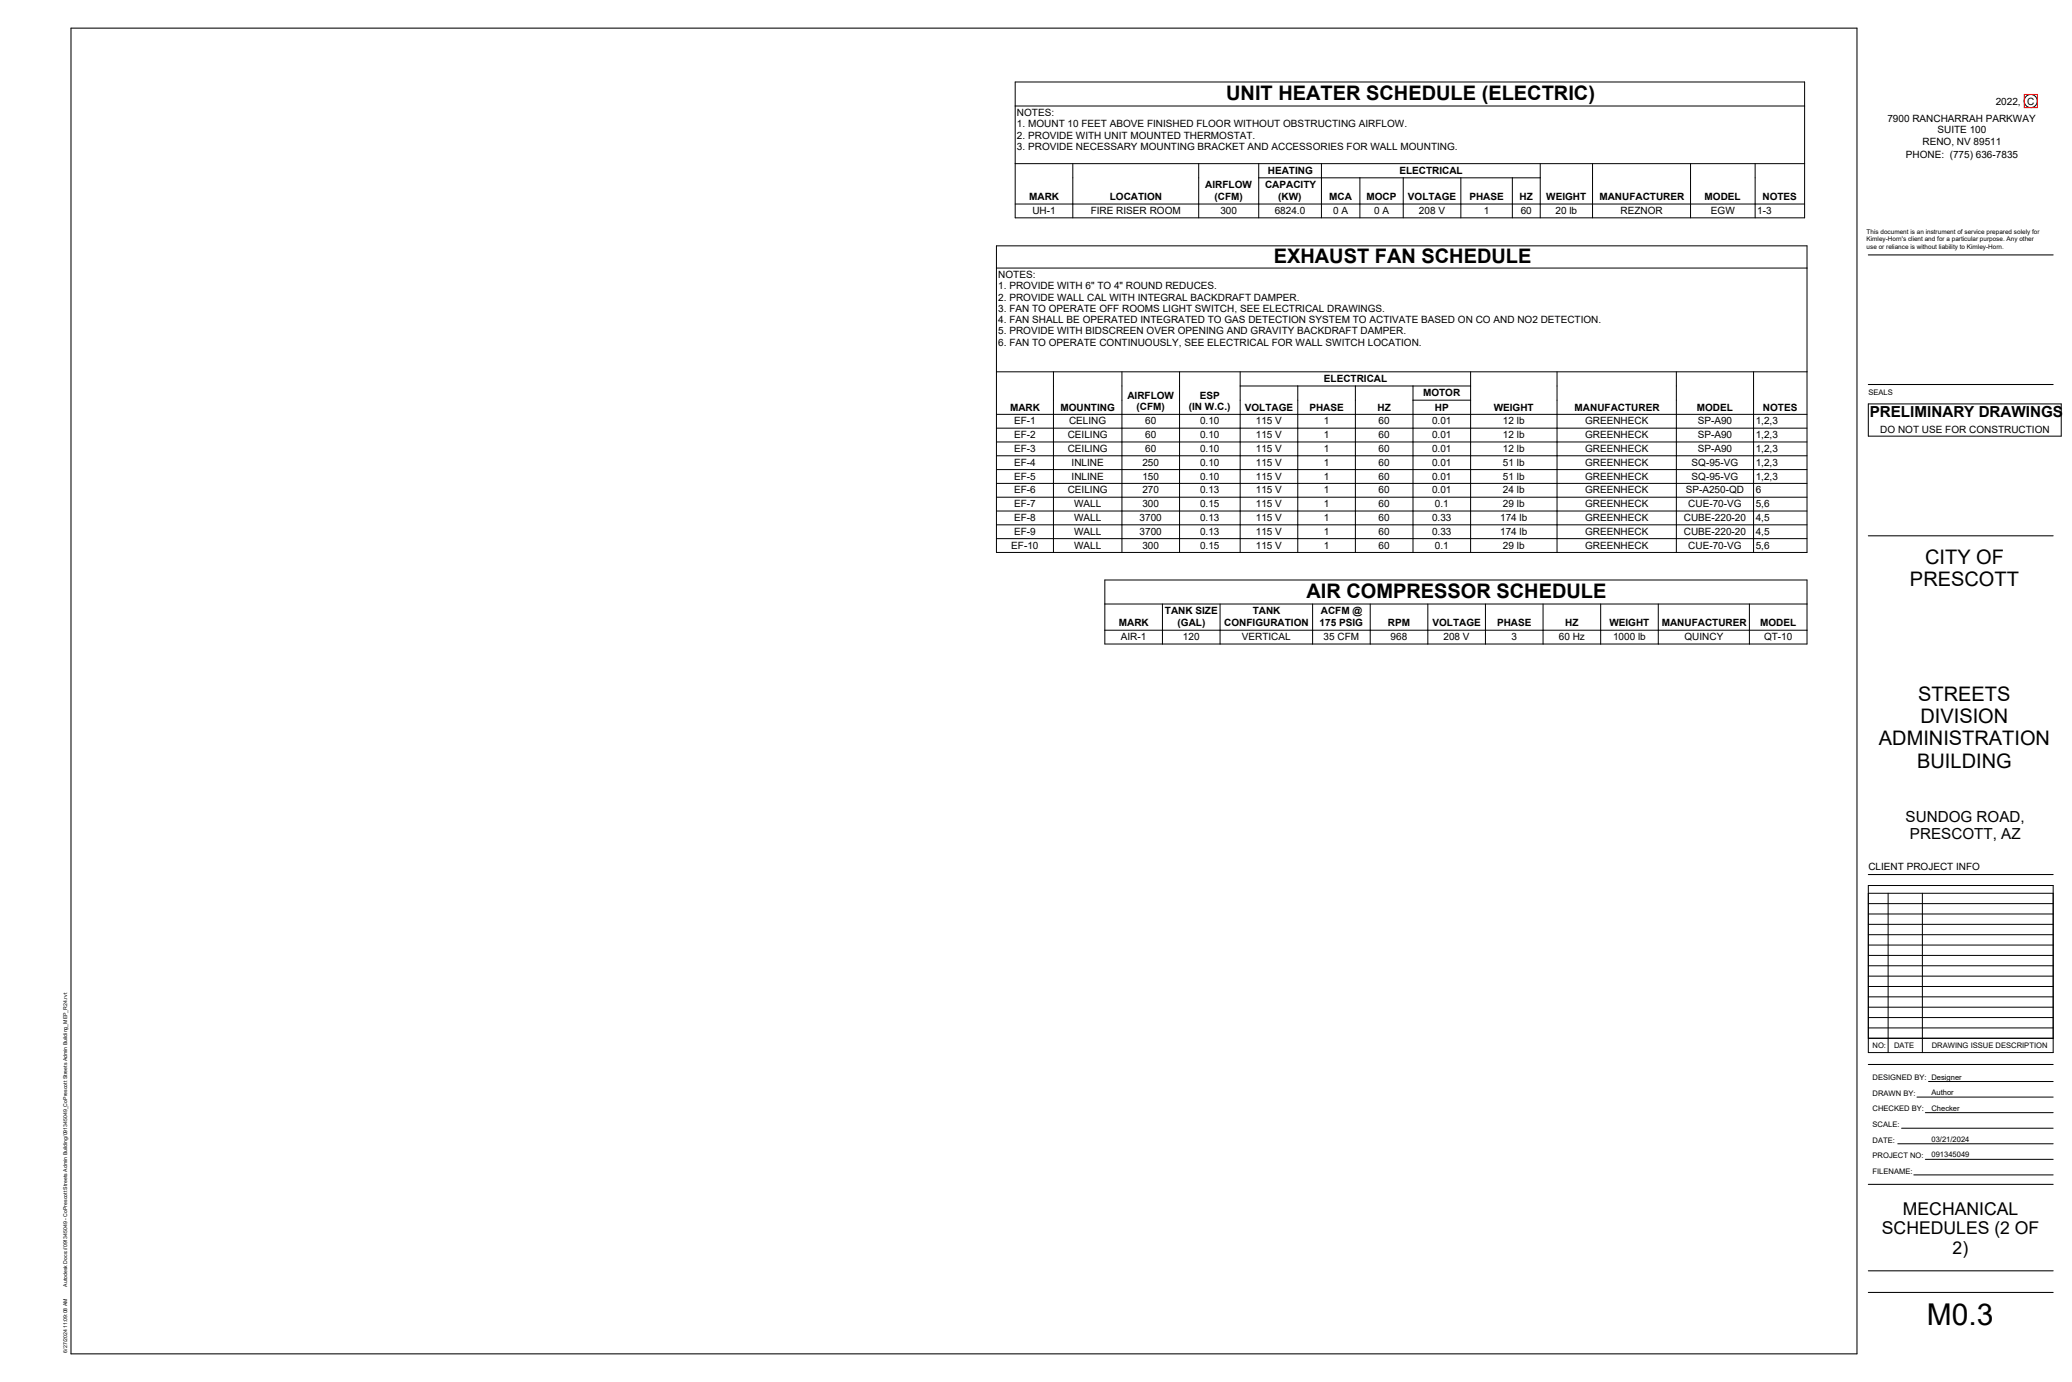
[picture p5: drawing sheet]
<svg xmlns="http://www.w3.org/2000/svg" width="914mm" height="610mm" viewBox="0 0 914 610" stroke-linecap="round" stroke-linejoin="round" font-family="sans-serif">
<defs><g id="words">
<text font-size="13.2" x="850.4" y="584.6">M0.3</text>
<g font-size="8.8">
<text x="541.1" y="44.3">UNIT HEATER SCHEDULE (ELECTRIC)</text>
<text x="562.1" y="116.2">EXHAUST FAN SCHEDULE</text>
<text x="849.6" y="248.6">CITY OF</text>
<text x="576.5" y="264">AIR COMPRESSOR SCHEDULE</text>
<text x="842.9" y="258.5">PRESCOTT</text>
<text x="846.6" y="309.1">STREETS</text>
<text x="847.5" y="318.9">DIVISION</text>
<text x="829.2" y="328.8">ADMINISTRATION</text>
<text x="846.1" y="338.7">BUILDING</text>
</g>
<g font-size="7.8">
<text x="839.8" y="535.8">MECHANICAL</text>
<text x="830.5" y="544.5">SCHEDULES (2 OF</text>
<text x="861.7" y="553.2">2)</text>
</g>
<g font-size="6.7">
<text x="825.1" y="184.1">PRELIMINARY DRAWINGS</text>
<text x="841" y="362.4">SUNDOG ROAD,</text>
<text x="842.9" y="369.9">PRESCOTT, AZ</text>
</g>
<g font-size="4.4">
<text x="880.7" y="46.2">2022,</text>
<text x="894.5" y="46.2">C</text>
<text x="448.8" y="51.2">NOTES:</text>
<text x="832.9" y="53.9">7900 RANCHARRAH PARKWAY</text>
<text x="448.8" y="56.2">1. MOUNT 10 FEET ABOVE FINISHED FLOOR WITHOUT OBSTRUCTING AIRFLOW.</text>
<text x="855" y="58.8">SUITE 100</text>
<text x="448.8" y="61.1">2. PROVIDE WITH UNIT MOUNTED THERMOSTAT.</text>
<text x="848.4" y="63.8">RENO, NV 89511</text>
<text x="448.8" y="66.1">3. PROVIDE NECESSARY MOUNTING BRACKET AND ACCESSORIES FOR WALL MOUNTING.</text>
<text x="841.1" y="69.8">PHONE: (775) 636-7835</text>
<text x="559.5" y="76.8">HEATING</text>
<text x="617.6" y="76.8">ELECTRICAL</text>
<text x="531.9" y="83">AIRFLOW</text>
<text x="558.3" y="83">CAPACITY</text>
<text x="454.2" y="88.3">MARK</text>
<text x="489.8" y="88.3">LOCATION</text>
<text x="536" y="88.2">(CFM)</text>
<text x="564.1" y="88.2">(KW)</text>
<text x="586.6" y="88.3">MCA</text>
<text x="603" y="88.3">MOCP</text>
<text x="621.3" y="88.3">VOLTAGE</text>
<text x="648.5" y="88.3">PHASE</text>
<text x="670.6" y="88.3">HZ</text>
<text x="682.4" y="88.3">WEIGHT</text>
<text x="705.8" y="88.3">MANUFACTURER</text>
<text x="752.3" y="88.3">MODEL</text>
<text x="777.8" y="88.3">NOTES</text>
<text x="455.6" y="94.4">UH-1</text>
<text x="481.4" y="94.4">FIRE RISER ROOM</text>
<text x="538.6" y="94.4">300</text>
<text x="562.6" y="94.4">6824.0</text>
<text x="588.3" y="94.4">0 A</text>
<text x="606.4" y="94.4">0 A</text>
<text x="626.2" y="94.4">208 V</text>
<text x="654.8" y="94.4">1</text>
<text x="671.1" y="94.4">60</text>
<text x="686.5" y="94.4">20 lb</text>
<text x="715.1" y="94.4">REZNOR</text>
<text x="755" y="94.4">EGW</text>
<text x="775.5" y="94.4">1-3</text>
<text x="440.5" y="122.7">NOTES:</text>
<text x="440.5" y="127.7">1. PROVIDE WITH 6&quot; TO 4&quot; ROUND REDUCES.</text>
<text x="440.5" y="132.6">2. PROVIDE WALL CAL WITH INTEGRAL BACKDRAFT DAMPER.</text>
<text x="440.5" y="137.6">3. FAN TO OPERATE OFF ROOMS LIGHT SWITCH, SEE ELECTRICAL DRAWINGS.</text>
<text x="440.5" y="142.6">4. FAN SHALL BE OPERATED INTEGRATED TO GAS DETECTION SYSTEM TO ACTIVATE BASED ON CO AND NO2 DETECTION.</text>
<text x="440.5" y="147.5">5. PROVIDE WITH BIDSCREEN OVER OPENING AND GRAVITY BACKDRAFT DAMPER.</text>
<text x="440.5" y="152.5">6. FAN TO OPERATE CONTINUOUSLY, SEE ELECTRICAL FOR WALL SWITCH LOCATION.</text>
<text x="584.3" y="168.6">ELECTRICAL</text>
<text x="497.5" y="175.8">AIRFLOW</text>
<text x="529.5" y="175.8">ESP</text>
<text x="628" y="174.8">MOTOR</text>
<text x="445.8" y="181.1">MARK</text>
<text x="468" y="181.1">MOUNTING</text>
<text x="501.5" y="181">(CFM)</text>
<text x="524.7" y="181">(IN W.C.)</text>
<text x="549.4" y="181.1">VOLTAGE</text>
<text x="577.8" y="181.1">PHASE</text>
<text x="607.9" y="181.1">HZ</text>
<text x="633.2" y="181.1">HP</text>
<text x="659.2" y="181.1">WEIGHT</text>
<text x="694.9" y="181.1">MANUFACTURER</text>
<text x="748.8" y="181.1">MODEL</text>
<text x="778" y="181.1">NOTES</text>
<text x="447.5" y="187.2">EF-1</text>
<text x="471.8" y="187.2">CELING</text>
<text x="505.4" y="187.2">60</text>
<text x="529.6" y="187.2">0.10</text>
<text x="554.2" y="187.2">115 V</text>
<text x="584.2" y="187.2">1</text>
<text x="608.4" y="187.2">60</text>
<text x="632" y="187.2">0.01</text>
<text x="663.3" y="187.2">12 lb</text>
<text x="699.5" y="187.2">GREENHECK</text>
<text x="749.2" y="187.2">SP-A90</text>
<text x="774.8" y="187.2">1,2,3</text>
<text x="829.8" y="190.9">DO NOT USE FOR CONSTRUCTION</text>
<text x="447.5" y="193.3">EF-2</text>
<text x="471.2" y="193.3">CEILING</text>
<text x="505.4" y="193.3">60</text>
<text x="529.6" y="193.3">0.10</text>
<text x="554.2" y="193.3">115 V</text>
<text x="584.2" y="193.3">1</text>
<text x="608.4" y="193.3">60</text>
<text x="632" y="193.3">0.01</text>
<text x="663.3" y="193.3">12 lb</text>
<text x="699.5" y="193.3">GREENHECK</text>
<text x="749.2" y="193.3">SP-A90</text>
<text x="774.8" y="193.3">1,2,3</text>
<text x="447.5" y="199.4">EF-3</text>
<text x="471.2" y="199.4">CEILING</text>
<text x="505.4" y="199.4">60</text>
<text x="529.6" y="199.4">0.10</text>
<text x="554.2" y="199.4">115 V</text>
<text x="584.2" y="199.4">1</text>
<text x="608.4" y="199.4">60</text>
<text x="632" y="199.4">0.01</text>
<text x="663.3" y="199.4">12 lb</text>
<text x="699.5" y="199.4">GREENHECK</text>
<text x="749.2" y="199.4">SP-A90</text>
<text x="774.8" y="199.4">1,2,3</text>
<text x="447.5" y="205.5">EF-4</text>
<text x="472.9" y="205.5">INLINE</text>
<text x="504.1" y="205.5">250</text>
<text x="529.6" y="205.5">0.10</text>
<text x="554.2" y="205.5">115 V</text>
<text x="584.2" y="205.5">1</text>
<text x="608.4" y="205.5">60</text>
<text x="632" y="205.5">0.01</text>
<text x="663.3" y="205.5">51 lb</text>
<text x="699.5" y="205.5">GREENHECK</text>
<text x="746.5" y="205.5">SQ-95-VG</text>
<text x="774.8" y="205.5">1,2,3</text>
<text x="447.5" y="211.6">EF-5</text>
<text x="472.9" y="211.6">INLINE</text>
<text x="504.1" y="211.6">150</text>
<text x="529.6" y="211.6">0.10</text>
<text x="554.2" y="211.6">115 V</text>
<text x="584.2" y="211.6">1</text>
<text x="608.4" y="211.6">60</text>
<text x="632" y="211.6">0.01</text>
<text x="663.3" y="211.6">51 lb</text>
<text x="699.5" y="211.6">GREENHECK</text>
<text x="746.5" y="211.6">SQ-95-VG</text>
<text x="774.8" y="211.6">1,2,3</text>
<text x="447.5" y="217.7">EF-6</text>
<text x="471.2" y="217.7">CEILING</text>
<text x="504.1" y="217.7">270</text>
<text x="529.6" y="217.7">0.13</text>
<text x="554.2" y="217.7">115 V</text>
<text x="584.2" y="217.7">1</text>
<text x="608.4" y="217.7">60</text>
<text x="632" y="217.7">0.01</text>
<text x="663.3" y="217.7">24 lb</text>
<text x="699.5" y="217.7">GREENHECK</text>
<text x="743.9" y="217.7">SP-A250-QD</text>
<text x="774.8" y="217.7">6</text>
<text x="447.5" y="223.8">EF-7</text>
<text x="474" y="223.8">WALL</text>
<text x="504.1" y="223.8">300</text>
<text x="529.6" y="223.8">0.15</text>
<text x="554.2" y="223.8">115 V</text>
<text x="584.2" y="223.8">1</text>
<text x="608.4" y="223.8">60</text>
<text x="633.2" y="223.8">0.1</text>
<text x="663.3" y="223.8">29 lb</text>
<text x="699.5" y="223.8">GREENHECK</text>
<text x="745.1" y="223.8">CUE-70-VG</text>
<text x="774.8" y="223.8">5,6</text>
<text x="447.5" y="229.9">EF-8</text>
<text x="474" y="229.9">WALL</text>
<text x="502.9" y="229.9">3700</text>
<text x="529.6" y="229.9">0.13</text>
<text x="554.2" y="229.9">115 V</text>
<text x="584.2" y="229.9">1</text>
<text x="608.4" y="229.9">60</text>
<text x="632" y="229.9">0.33</text>
<text x="662" y="229.9">174 lb</text>
<text x="699.5" y="229.9">GREENHECK</text>
<text x="743.1" y="229.9">CUBE-220-20</text>
<text x="774.8" y="229.9">4,5</text>
<text x="447.5" y="236">EF-9</text>
<text x="474" y="236">WALL</text>
<text x="502.9" y="236">3700</text>
<text x="529.6" y="236">0.13</text>
<text x="554.2" y="236">115 V</text>
<text x="584.2" y="236">1</text>
<text x="608.4" y="236">60</text>
<text x="632" y="236">0.33</text>
<text x="662" y="236">174 lb</text>
<text x="699.5" y="236">GREENHECK</text>
<text x="743.1" y="236">CUBE-220-20</text>
<text x="774.8" y="236">4,5</text>
<text x="446.3" y="242">EF-10</text>
<text x="474" y="242">WALL</text>
<text x="504.1" y="242">300</text>
<text x="529.6" y="242">0.15</text>
<text x="554.2" y="242">115 V</text>
<text x="584.2" y="242">1</text>
<text x="608.4" y="242">60</text>
<text x="633.2" y="242">0.1</text>
<text x="663.3" y="242">29 lb</text>
<text x="699.5" y="242">GREENHECK</text>
<text x="745.1" y="242">CUE-70-VG</text>
<text x="774.8" y="242">5,6</text>
<text x="514.1" y="271">TANK SIZE</text>
<text x="552.8" y="271">TANK</text>
<text x="582.9" y="271">ACFM @</text>
<text x="493.7" y="276.3">MARK</text>
<text x="519.7" y="276.2">(GAL)</text>
<text x="540.3" y="276.2">CONFIGURATION</text>
<text x="582.4" y="276.2">175 PSIG</text>
<text x="612.5" y="276.3">RPM</text>
<text x="632.2" y="276.3">VOLTAGE</text>
<text x="660.7" y="276.3">PHASE</text>
<text x="690.7" y="276.3">HZ</text>
<text x="710.2" y="276.3">WEIGHT</text>
<text x="733.3" y="276.3">MANUFACTURER</text>
<text x="776.7" y="276.3">MODEL</text>
<text x="494.6" y="282.4">AIR-1</text>
<text x="522" y="282.4">120</text>
<text x="548.1" y="282.4">VERTICAL</text>
<text x="584.1" y="282.4">35 CFM</text>
<text x="613.7" y="282.4">968</text>
<text x="637" y="282.4">208 V</text>
<text x="667" y="282.4">3</text>
<text x="687.9" y="282.4">60 Hz</text>
<text x="711.8" y="282.4">1000 lb</text>
<text x="743.4" y="282.4">QUINCY</text>
<text x="778.5" y="282.4">QT-10</text>
<text x="824.5" y="383.6">CLIENT PROJECT INFO</text>
</g>
<g font-size="3.4">
<text x="824.5" y="174.3">SEALS</text>
<text x="826.4" y="462.4">NO:</text>
<text x="835.9" y="462.4">DATE</text>
<text x="852.5" y="462.4">DRAWING ISSUE DESCRIPTION</text>
<text x="826.4" y="476.5">DESIGNED BY:</text>
<text x="852.4" y="476.5">Designer</text>
<text x="826.4" y="483.4">DRAWN BY:</text>
<text x="852.4" y="483">Author</text>
<text x="826.4" y="490.3">CHECKED BY:</text>
<text x="852.4" y="489.9">Checker</text>
<text x="826.4" y="497.1">SCALE:</text>
<text x="826.4" y="504">DATE:</text>
<text x="852.4" y="503.6">03/21/2024</text>
<text x="826.4" y="510.8">PROJECT NO:</text>
<text x="852.4" y="510.5">091345049</text>
<text x="826.4" y="517.7">FILENAME:</text>
</g>
<g font-size="2.8">
<text x="823.8" y="103.1">This document is an instrument of service prepared solely for</text>
<text x="823.8" y="106.4">Kimley-Horn's client and for a particular purpose. Any other</text>
<text x="823.8" y="109.6">use or reliance is without liability to Kimley-Horn.</text>
</g>
<g font-size="2.3">
<text x="29.7" y="567.6" transform="rotate(-90 29.7 567.6)">Autodesk Docs://091345049 - CoPrescott Streets Admin Building/091345049_CoPrescott Streets Admin Building_MEP_R24.rvt</text>
<text x="29.7" y="596.6" transform="rotate(-90 29.7 596.6)">6/27/2024 11:09:08 AM</text>
</g>
</g></defs>
<g fill="none" stroke="#000" stroke-width=".44">
<path d="M448 36.2h348.4v59.9h-348.4zM448 46.8h348.4M448 72.2h348.4M473.4 72.2v23.9M529 72.2v23.9M555.5 78.4h124.2M555.5 72.2v23.9M583.2 72.2v23.9M600.1 78.4v17.7M619.3 78.4v17.7M644.7 78.4v17.7M667.4 78.4v17.7"/>
<path d="M679.7 72.2v23.9M702.8 72.2v23.9M746.1 72.2v23.9M774.6 72.2v23.9M448 90h348.4M439.7 108.4h357.8v135.3h-357.8zM439.7 118.2h357.8M439.7 164h357.8M464.9 164v79.7M495.1 164v79.7M520.5 164v79.7M547.3 170.3h101.7"/>
<path d="M547.3 164v79.7M572.7 170.3v73.4M598.1 170.3v73.4M623.6 176.5h25.4M623.6 170.3v73.4M649 164v79.7M687.1 164v79.7M739.8 164v79.7M773.9 164v79.7M824.5 178.2h85.1v14.2h-85.1zM439.7 195h357.8M439.7 188.9h357.8"/>
<path d="M439.7 182.8h357.8M439.7 219.3h357.8M439.7 213.2h357.8M439.7 207.1h357.8M439.7 201h357.8M439.7 237.6h357.8M439.7 231.5h357.8M439.7 225.4h357.8M487.6 255.8h309.9v28.3h-309.9zM487.6 278h309.9M487.6 266.4h309.9M513 266.4v17.7"/>
<path d="M538.4 266.4v17.7M579.3 266.4v17.7M604.7 266.4v17.7M630.1 266.4v17.7M655.5 266.4v17.7M681 266.4v17.7M706.4 266.4v17.7M731.8 266.4v17.7M772 266.4v17.7M824.5 390.6h81.6v73.7h-81.6zM824.5 458h81.6M833.3 458v6.3"/>
<path d="M848.4 458v6.3M851.1 477.1h55M839.2 497.7h66.9M846 483.9h60.1M849.7 490.8h56.4M837.5 504.5h68.6M844.6 518.3h61.5M849.7 511.4h56.4"/>
<circle cx="896.2" cy="44.6" r="2.92"/>
</g>
<path d="M31.3 12.4h788.2v584.8h-788.2zM824.5 112.4h81.6M824.5 169.6h81.6M824.5 236.3h81.6M824.5 385.8h81.6M824.5 469.5h81.6M824.5 522.4h81.6M824.5 570.1h81.6M824.5 560.6h81.6" fill="none" stroke="#000" stroke-width=".46"/>
<g fill="#fff">
<path d="M826.4 507.7h22.7v3.9h-22.7z"/>
<path d="M826.4 500.9h9.9v3.8h-9.9z"/>
<path d="M826.4 494h12v3.8h-12z"/>
<path d="M826.4 487.1h22.8v3.9h-22.8z"/>
<path d="M826.4 480.3h19.2v3.8h-19.2z"/>
<path d="M826.4 473.4h23.9v3.8h-23.9z"/>
<path d="M826.4 514.6h17.7v3.8h-17.7z"/>
<path d="M826.4 459.2h6v3.9h-6z"/>
<path d="M835.9 459.2h9v3.9h-9z"/>
<path d="M852.5 459.2h51.4v3.9h-51.4z"/>
<path d="M824.5 171.2h10.9v3.9h-10.9z"/>
<path d="M823.8 100.6h78.3v3.2h-78.3z"/>
<path d="M823.8 103.8h75.6v3.2h-75.6z"/>
<path d="M823.8 107h61.3v3.3h-61.3z"/>
<path d="M850.4 572.7h29.4v14.8h-29.4z"/>
<path d="M846.6 301.2h40.6v9.8h-40.6z"/>
<path d="M847.5 311h38.7v9.9h-38.7z"/>
<path d="M829.2 320.9h75.4v9.9h-75.4z"/>
<path d="M846.1 330.8h41.6v9.8h-41.6z"/>
<path d="M839.8 528.9h50.6v8.6h-50.6z"/>
<path d="M830.5 537.5h69.2v8.7h-69.2z"/>
<path d="M861.7 546.2h6.9v8.7h-6.9z"/>
<path d="M841 356.4h52.4v7.4h-52.4z"/>
<path d="M842.9 363.8h48.7v7.5h-48.7z"/>
<path d="M849.6 240.8h34.6v9.8h-34.6z"/>
<path d="M842.9 250.6h47.9v9.9h-47.9z"/>
</g>
<g fill="none" stroke="#000" stroke-width=".44">
<path d="M824.5 394h81.6v64h-81.6zM824.5 398.6h81.6M833.3 394v64M848.4 394v64M824.5 403.2h81.6M824.5 407.7h81.6M824.5 412.3h81.6M824.5 416.9h81.6M824.5 421.4h81.6M824.5 426h81.6M824.5 430.6h81.6M824.5 435.1h81.6"/>
<path d="M824.5 439.7h81.6M824.5 444.3h81.6M824.5 448.8h81.6M824.5 453.4h81.6"/>
</g>
<path d="M893.3 41.7h5.8v5.8h-5.8z" fill="none" stroke="#f00" stroke-width=".44"/>
<use href="#words"/>
</svg>
